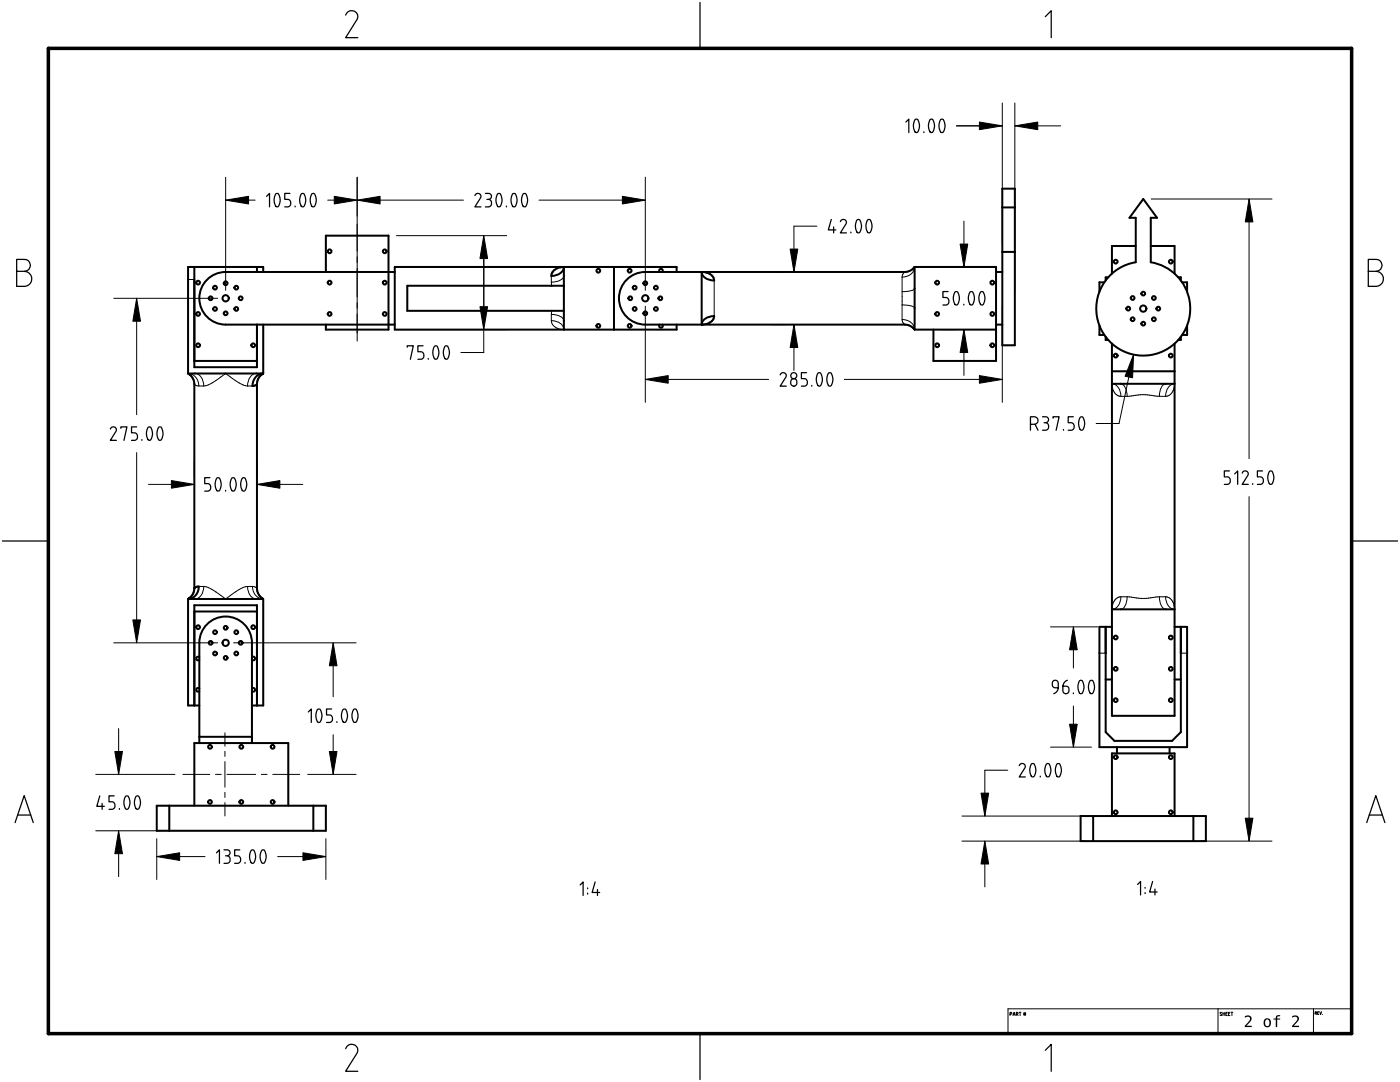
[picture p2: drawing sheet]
<svg xmlns="http://www.w3.org/2000/svg" width="279mm" height="216mm" viewBox="0 0 279 216" stroke-linecap="round" stroke-linejoin="round" font-family="sans-serif">
<g fill="none" stroke="#000" stroke-width=".4">
<path d="M228.2 39.7l2.7 3.8h-1.2v8.8a9.4 9.4 0 0 1 6.3 14.4 9.4 9.4 0 0 1-15.7 0 9.4 9.4 0 0 1 6.4-14.4v-8.8h-1.3zM38.8 53.3v20h12.5v-8.5M51.3 53.3v1M52.5 54.3v-1h-15v21.2h15M65 54.3v-7.3h12.5v18.8h-12.5v-1M78.8 54.3h-33.8a5.2 5.2 0 0 0-5.2 5.2 5.2 5.2 0 0 0 5.2 5.3h33.8M110.5 54a2.81 2.81 0 0 1 2-.7 2.24 2.24 0 0 1-2.5 1.8l.2-.6zM112.5 53.3h.1M112.5 57h-31.2v5h31.2M112.5 53.3v12.5M122.5 53.3v12.5M131.6 54.3a.38 .38 0 0 1 0-.5 .38 .38 0 0 1 .6 0 .38 .38 0 0 1 0 .5"/>
<path d="M135 54.3v-1h-56.2v12.5h56.2v-1M140 54.3v10.5M140 54.3a2.26 2.26 0 0 1 2.5 1.7 2.21 2.21 0 0 1-2.5-1.7zM140 54.3h.1M182.4 53.4a2.51 2.51 0 0 1-1.9 .9h-51.7a5.2 5.2 0 0 0-5.3 5.2 5.2 5.2 0 0 0 5.3 5.3h51.7a2.49 2.49 0 0 1 2 .9M182.5 53.3l-.1 .1M182.5 53.3h16.3v18.7h-12.5v-6.2M182.5 53.3v12.5M198.8 54.3h1.2M200 50.3v18.6h2.5v-18.6M200 50.3v-12.7h2.5v12.7M200 41.4h2.5"/>
<path d="M200 50.3h2.5M220.4 56.3h-1v1.9M221.2 55.3h-.5v.7M226.7 49.1h-4.8v5.5M229.7 49.1h4.7v5.5M235.1 55.3h.6v.7M235.9 56.3h1v1.9M37.6 74.5v.1M37.6 74.6a2.5 2.5 0 0 1 1.2 2.1v40.7M38.8 72h12.5M51.3 76.7h.1M51.3 76.7v40.7a2.49 2.49 0 0 0 1.2 2.1"/>
<path d="M52.3 74.7a2.5 2.5 0 0 0-1 2M52.4 74.6l-.1 .1M52.4 74.6h.1M52.5 74.6h-.1M52.5 74.5v.1M52.5 74.5l-.1 .1M52.5 74.5a2.31 2.31 0 0 0-2.1 2.5l.9-.3M52.5 64.8v9.7M131.6 64.8a.38 .38 0 0 0 0 .5 .38 .38 0 0 0 .6 0 .38 .38 0 0 0 0-.5M140 64.8h.1M140.4 63.9a2.88 2.88 0 0 1 2.1-.8 2.21 2.21 0 0 1-2.5 1.7zM182.5 65.8h16.3"/>
<path d="M198.8 64.8h1.2M219.4 64.9v1.9h1M220.7 67.2v.6h.5M221.9 68.6v74.2h12.5v-74.2M221.9 76.6h12.5M221.9 74.1h12.5M235.7 67.2v.6h-.6M236.9 64.9v1.9h-1M37.5 119.5h15v21.3h-2.2M37.5 119.5v21.3h2.3M37.6 119.5h.1M38.8 117.4h.1"/>
<path d="M38.8 117.4l.9-.4a2.37 2.37 0 0 1-2.2 2.5M38.8 117.4a2.49 2.49 0 0 1-1.2 2.1M52.5 119.5h.1M38.8 122h12.5M39.8 131.1a.38 .38 0 0 0-.5 0 .38 .38 0 0 0 0 .6 .38 .38 0 0 0 .5 0M39.8 137.4a.38 .38 0 0 0-.5 0 .38 .38 0 0 0 0 .5 .38 .38 0 0 0 .5 0M50.3 131.1a.38 .38 0 0 1 .5 0 .38 .38 0 0 1 0 .6 .38 .38 0 0 1-.5 0M50.3 137.4a.38 .38 0 0 1 .5 0 .38 .38 0 0 1 0 .5 .38 .38 0 0 1-.5 0M220.7 125.1v21l1.7 1.7h11.5l1.8-1.7v-21M220.7 135.6h1.2M221.9 121.6h12.5M221.9 125.1h-2.5v24h17.5v-24h-2.5"/>
<path d="M234.4 135.6h1.3M38.8 140.8v-20h12.5v20M39.8 148.3v-20a5.3 5.3 0 0 1 5.2-5.3 5.3 5.3 0 0 1 5.3 5.3v20M39.8 147h10.5M222.9 149.1v1.2M233.4 149.1v1.2M31.3 160.8h33.7v5h-33.7zM33.8 160.8v5M38.8 160.8v-12.5h18.7v12.5M62.5 160.8v5M215.7 162.8h25v5h-25zM218.2 162.8v5"/>
<path d="M221.9 162.8v-12.5h12.5v12.5M238.2 162.8v5"/>
<circle cx="39.5" cy="56.4" r=".38"/>
<circle cx="42" cy="59.5" r=".38"/>
<circle cx="42.9" cy="57.4" r=".38"/>
<circle cx="45" cy="59.5" r=".63"/>
<circle cx="45" cy="56.5" r=".38"/>
<circle cx="47.2" cy="57.4" r=".38"/>
<circle cx="48" cy="59.5" r=".37"/>
<circle cx="65.8" cy="50.1" r=".37"/>
<circle cx="65.8" cy="56.4" r=".37"/>
<circle cx="76.8" cy="56.4" r=".38"/>
<circle cx="76.8" cy="50.1" r=".38"/>
<circle cx="119.4" cy="54" r=".38"/>
<circle cx="125.7" cy="54" r=".37"/>
<circle cx="125.8" cy="59.5" r=".38"/>
<circle cx="126.7" cy="57.4" r=".37"/>
<circle cx="128.8" cy="59.5" r=".63"/>
<circle cx="128.8" cy="56.5" r=".37"/>
<circle cx="130.9" cy="57.4" r=".37"/>
<circle cx="131.8" cy="59.5" r=".38"/>
<circle cx="187" cy="56.4" r=".38"/>
<circle cx="198" cy="56.4" r=".38"/>
<circle cx="222.7" cy="52.2" r=".38"/>
<circle cx="226" cy="59.5" r=".38"/>
<circle cx="228.2" cy="58.6" r=".38"/>
<circle cx="230.3" cy="59.5" r=".38"/>
<circle cx="233.7" cy="52.2" r=".38"/>
<circle cx="39.5" cy="68.9" r=".37"/>
<circle cx="39.5" cy="62.6" r=".38"/>
<circle cx="42.9" cy="61.6" r=".38"/>
<circle cx="45" cy="62.5" r=".38"/>
<circle cx="47.2" cy="61.6" r=".38"/>
<circle cx="50.5" cy="68.9" r=".38"/>
<circle cx="65.8" cy="62.6" r=".37"/>
<circle cx="76.8" cy="62.6" r=".38"/>
<circle cx="119.4" cy="65" r=".38"/>
<circle cx="125.7" cy="65" r=".37"/>
<circle cx="126.7" cy="61.6" r=".37"/>
<circle cx="128.8" cy="62.5" r=".37"/>
<circle cx="130.9" cy="61.6" r=".37"/>
<circle cx="187" cy="62.6" r=".38"/>
<circle cx="187" cy="68.9" r=".38"/>
<circle cx="198" cy="68.9" r=".38"/>
<circle cx="198" cy="62.6" r=".38"/>
<circle cx="222.7" cy="71" r=".38"/>
<circle cx="225.2" cy="61.6" r=".37"/>
<circle cx="226" cy="63.7" r=".38"/>
<circle cx="228.2" cy="61.6" r=".62"/>
<circle cx="228.2" cy="64.6" r=".38"/>
<circle cx="230.3" cy="63.7" r=".38"/>
<circle cx="231.2" cy="61.6" r=".38"/>
<circle cx="233.7" cy="71" r=".38"/>
<circle cx="39.5" cy="125.1" r=".38"/>
<circle cx="42" cy="128.3" r=".38"/>
<circle cx="42.9" cy="130.4" r=".38"/>
<circle cx="42.9" cy="126.1" r=".38"/>
<circle cx="45" cy="128.3" r=".63"/>
<circle cx="45" cy="125.3" r=".38"/>
<circle cx="45" cy="131.3" r=".38"/>
<circle cx="47.2" cy="130.4" r=".38"/>
<circle cx="47.2" cy="126.1" r=".38"/>
<circle cx="48" cy="128.3" r=".38"/>
<circle cx="50.5" cy="125.1" r=".38"/>
<circle cx="222.7" cy="133.5" r=".38"/>
<circle cx="222.7" cy="127.2" r=".38"/>
<circle cx="222.7" cy="139.7" r=".38"/>
<circle cx="233.7" cy="133.5" r=".38"/>
<circle cx="233.7" cy="127.2" r=".38"/>
<circle cx="233.7" cy="139.7" r=".38"/>
<circle cx="41.9" cy="149" r=".38"/>
<circle cx="48.2" cy="149" r=".37"/>
<circle cx="54.4" cy="149" r=".37"/>
<circle cx="222.7" cy="151.1" r=".38"/>
<circle cx="233.7" cy="151.1" r=".38"/>
<circle cx="41.9" cy="160" r=".38"/>
<circle cx="48.2" cy="160" r=".38"/>
<circle cx="54.4" cy="160" r=".38"/>
<circle cx="222.7" cy="162.1" r=".38"/>
<circle cx="233.7" cy="162.1" r=".38"/>
</g>
<g fill="none" stroke="#000" stroke-width=".2">
<path d="M37.5 55.8h1.3M110 55.1v1.2M110 56.3l.1 .7M112.5 55a2.23 2.23 0 0 1-2.5 1.3M142.5 56v7.1M180 55.3v2.9M180 58.2v2.6M180.5 54.3l-.3 .4-.2 .6M180.5 54.3h.1M182.5 57.6a3 3 0 0 1-2.5 .6M182.5 53.3a2.3 2.3 0 0 1-2.5 2M37.5 74.5a2.31 2.31 0 0 1 2.2 2.5"/>
<path d="M38.8 76.7l.9 .3M38.9 74.5a2.23 2.23 0 0 1 1.8 2.5M39.7 77h1M45 74.5h.1M45 74.5l-.1 .1a10.4 10.4 0 0 1-4.2 2.4M45 74.5l.2 .1a10.4 10.4 0 0 0 4.2 2.4M49.4 77h1M51.2 74.5a2.23 2.23 0 0 0-1.8 2.5M110 64a2.24 2.24 0 0 1 2.5 1.8M110 62.7v1.3M110 62.7a2.23 2.23 0 0 1 2.5 1.3M110 64a2.24 2.24 0 0 0 2.5 1.8"/>
<path d="M110.1 62l-.1 .7M112.5 65.8h.1M180 63.8a2.3 2.3 0 0 1 2.5 2M180 60.8l1.3 .1a1.4 1.4 0 0 1 1.2 .6M180 60.8v3M180 63.8l.1 .4 .4 .5M180.5 64.7v.1M221.9 76.6a2.24 2.24 0 0 1 1.8 2.5M221.9 76.6a2.19 2.19 0 0 0 1.8 2.5M221.9 76.6h.1M223.7 76.6a2.23 2.23 0 0 1 1.2 2.5M223.7 79.1h1.2"/>
<path d="M224.9 79.1l3.2-.4 3.3 .4M231.4 79.1h1.2M232.7 76.6a2.23 2.23 0 0 0-1.3 2.5M233.5 76.9l.9-.3a2.2 2.2 0 0 1-1.8 2.5 2.8 2.8 0 0 1 .9-2.2zM234.4 76.6h.1M39.7 117h1M40.7 117a11.5 11.5 0 0 1 4.3 2.5l.2-.1a10.4 10.4 0 0 1 4.2-2.4M40.7 117a2.23 2.23 0 0 1-1.8 2.5M49.4 117h1M49.4 117a2.23 2.23 0 0 0 1.8 2.5M50.4 117l.9 .4M50.4 117a2.37 2.37 0 0 0 2.1 2.5"/>
<path d="M223.7 119.1h1.2M223.7 119.1a2.2 2.2 0 0 0-1.8 2.5M223.7 119.1a2.24 2.24 0 0 1-1.8 2.5M224.9 119.1a2.23 2.23 0 0 1-1.2 2.5M231.4 119.1l-3.2 .3-3.3-.3M231.4 119.1a2.23 2.23 0 0 0 1.3 2.5M231.4 119.1h1.2a2.19 2.19 0 0 1 1.8 2.5M232.6 119.1a2.24 2.24 0 0 0 1.8 2.5M219.4 130.3h1.3M221.9 121.6h.1M234.4 121.6h.1M235.7 130.3h1.2"/>
</g>
<path d="M9.7 9.7h260v196.5h-260z" fill="none" stroke="#000" stroke-width=".7"/>
<g fill="none" stroke="#000" stroke-width=".25">
<path d="M69 3a1.23 1.23 0 0 1 1.6-.8 1.23 1.23 0 0 1 .7 1.6l-2.3 3.7h2.4M139.7 .5v9.2M208.6 3.3l1.2-1.2v5.4M3.3 54.1h1.6a1.19 1.19 0 0 0 1.2-1.1 1.19 1.19 0 0 0-1.2-1.2h-1.6v5.3h1.7a1.51 1.51 0 0 0 1.3-1.5 1.51 1.51 0 0 0-1.4-1.5M273.1 54.1h1.5a1.19 1.19 0 0 0 1.2-1.1 1.19 1.19 0 0 0-1.2-1.2h-1.5v5.3h1.7a1.51 1.51 0 0 0 1.3-1.5 1.51 1.51 0 0 0-1.5-1.5M.5 108h9.2M269.7 108h9.2M3 164.1l1.8-5.3 1.8 5.3M3.5 162.6h2.6M272.8 164.1l1.8-5.3 1.8 5.3M273.3 162.6h2.6M69 209.3a1.23 1.23 0 0 1 1.6-.9 1.23 1.23 0 0 1 .7 1.7l-2.3 3.7h2.4"/>
<path d="M139.7 206.2v9.2M208.6 209.6l1.2-1.2v5.4"/>
</g>
<g fill="none" stroke="#000" stroke-width=".2">
<path d="M201.6 202.4l.3-.1v-.2l-.3-.1v.6M202.2 202.6l.2-.6 .2 .6M202.2 202.5h.3M202.8 202.4l.3-.1v-.2l-.3-.1v.6M203 202.3l.2 .3M203.4 202h.4M203.6 202v.6M204.3 202.4h.4M204.3 202.2h.4M204.4 202v.6M204.6 202v.6M243.1 201.3v4.9"/>
<path d="M243.8 202h-.2l-.1 .1 .3 .5h-.3M244.1 202v.6M244.1 202.3h.3M244.4 202v.6M244.7 202.3h.2M244.9 202h-.2v.6h.2M245.2 202.3h.2M245.5 202h-.3v.6h.3M245.7 202h.3M245.9 202v.6M262.1 201.3v4.9M262.5 202.2l.2-.1v-.2h-.2v.5"/>
<path d="M262.6 202.2l.2 .2M263 202.1h.1M263.2 201.9h-.2v.5h.2M263.4 201.9l.2 .5 .1-.5M263.9 202.4h.1M269.7 201.3h-68.5v4.9"/>
</g>
<g fill="#000">
<path d="M248.4 202.8a.81 .81 0 0 1 1.3 .1 .81 .81 0 0 1-.4 1.2l-.5 .6h1v.2h-1.4v-.2a2 2 0 0 0 1-1.7 .67 .67 0 0 0-1 .1zM254.2 203.2h.4a.51 .51 0 0 1 .5-.6h.4v.2h-.5l-.1 .4h.6v.2h-.6v1.5h-.3v-1.5h-.4zM257.9 202.8a.81 .81 0 0 1 1.2 .1 .81 .81 0 0 1-.3 1.2l-.6 .6h1.1v.2h-1.4v-.2a2 2 0 0 0 1-1.7 .67 .67 0 0 0-1 .1z"/>
<path d="M252.4 203.4a.86 .86 0 0 1 1.3 .5 .86 .86 0 0 1-1 1.1 .99 .99 0 0 1-.3-1.6zM252.6 203.5l-.1 .4a.5 .5 0 0 0 .1 .7 .5 .5 0 0 0 .6 0l.1-.4a.51 .51 0 0 0 0-.6 .51 .51 0 0 0-.7-.1z"/>
</g>
<g fill="none" stroke="#000" stroke-width=".25">
<path d="M53.2 39.2l.6-.6v2.7M55 38.7l.3-.1a1.69 1.69 0 0 1 .5 2.2l-.2 .3a.36 .36 0 0 1-.6 0l-.1-.3a2.42 2.42 0 0 1 .1-2.1zM57.9 38.6h-1.1v1.2h.7a.78 .78 0 0 1 .5 .7 .78 .78 0 0 1-.5 .8h-.7M60.1 38.7l.3-.1a1.69 1.69 0 0 1 .5 2.2l-.2 .3a.36 .36 0 0 1-.6 0l-.1-.3a2.42 2.42 0 0 1 .1-2.1zM62.2 38.7l.3-.1a1.69 1.69 0 0 1 .5 2.2l-.2 .3a.36 .36 0 0 1-.6 0l-.1-.3a2.42 2.42 0 0 1 .1-2.1zM94.8 39a.61 .61 0 0 1 .8-.4 .61 .61 0 0 1 .3 .8l-1.1 1.9h1.2M96.9 38.6h.6a.6 .6 0 0 1 .6 .5 .6 .6 0 0 1-.5 .7h-.4M97.6 39.8a.77 .77 0 0 1 .5 .8 .77 .77 0 0 1-.6 .7h-.6M99.3 38.7l.3-.1a1.69 1.69 0 0 1 .4 2.2l-.1 .3a.36 .36 0 0 1-.6 0l-.1-.3a2.42 2.42 0 0 1 .1-2.1zM102.3 38.7l.3-.1a1.69 1.69 0 0 1 .4 2.2l-.1 .3a.36 .36 0 0 1-.6 0l-.1-.3a2.42 2.42 0 0 1 .1-2.1zM104.4 38.7l.3-.1a1.69 1.69 0 0 1 .4 2.2l-.1 .3a.36 .36 0 0 1-.6 0l-.1-.3a2.42 2.42 0 0 1 .1-2.1zM180.8 24.4l.6-.6v2.7"/>
<path d="M182.6 23.9l.3-.1a1.69 1.69 0 0 1 .4 2.2l-.1 .3a.36 .36 0 0 1-.6 0l-.1-.3a2.42 2.42 0 0 1 .1-2.1zM184.4 26.3v.2M185.6 23.9l.3-.1a1.69 1.69 0 0 1 .4 2.2l-.1 .3a.36 .36 0 0 1-.6 0l-.1-.3a2.42 2.42 0 0 1 .1-2.1zM187.7 23.9l.3-.1a1.69 1.69 0 0 1 .4 2.2l-.1 .3a.36 .36 0 0 1-.6 0l-.1-.3a2.42 2.42 0 0 1 .1-2.1zM58.9 41.1v.2M101.1 41.1v.2M165.9 43.8l-.6 2.1h1.5M166.4 45.3v1.2M167.7 44.2a.61 .61 0 0 1 .8-.4 .61 .61 0 0 1 .4 .8l-1.2 1.9h1.2M169.8 46.3v.2M171 43.9l.3-.1a1.7 1.7 0 0 1 .5 2.2l-.2 .3a.36 .36 0 0 1-.6 0l-.1-.3a2.42 2.42 0 0 1 .1-2.1zM173.1 43.9l.3-.1a1.7 1.7 0 0 1 .5 2.2l-.2 .3a.36 .36 0 0 1-.6 0l-.1-.3a2.42 2.42 0 0 1 .1-2.1z"/>
<path d="M189.2 58.2h-1v1.2h.6a.78 .78 0 0 1 .6 .7 .78 .78 0 0 1-.6 .8h-.6M190.6 58.3l.3-.1a1.69 1.69 0 0 1 .4 2.2l-.1 .3a.36 .36 0 0 1-.6 0l-.2-.3a2.42 2.42 0 0 1 .2-2.1zM193.6 58.3l.3-.1a1.69 1.69 0 0 1 .4 2.2l-.1 .3a.36 .36 0 0 1-.6 0l-.2-.3a2.42 2.42 0 0 1 .2-2.1zM195.7 58.3l.3-.1a1.69 1.69 0 0 1 .4 2.2l-.1 .3a.36 .36 0 0 1-.6 0l-.2-.3a2.42 2.42 0 0 1 .2-2.1zM81.3 69.3v-.3h1.2l-.6 2.7M84.4 69h-1v1.2h.7a.78 .78 0 0 1 .5 .7 .78 .78 0 0 1-.6 .8h-.6M85.5 71.5v.2M86.7 69.1l.3-.1a1.69 1.69 0 0 1 .4 2.2l-.1 .3a.36 .36 0 0 1-.6 0l-.1-.3a2.42 2.42 0 0 1 .1-2.1zM88.8 69.1l.3-.1a1.69 1.69 0 0 1 .4 2.2l-.1 .3a.36 .36 0 0 1-.6 0l-.1-.3a2.42 2.42 0 0 1 .1-2.1zM155.7 74.8a.61 .61 0 0 1 .8-.4 .61 .61 0 0 1 .4 .8l-1.2 1.9h1.2M158 74.6a.68 .68 0 0 0-.1 .7 .68 .68 0 0 0 .8 .3l.1 .1a.93 .93 0 0 1 0 1.2l-.4 .2a.82 .82 0 0 1-.6-1 .82 .82 0 0 1 1-.6 .61 .61 0 0 0 .1-.9 .61 .61 0 0 0-.9 0zM161 74.4h-1.1v1.2h.7a.78 .78 0 0 1 .6 .7 .78 .78 0 0 1-.6 .8h-.7"/>
<path d="M162 76.9v.2M163.2 74.5l.3-.1a1.69 1.69 0 0 1 .5 2.2l-.2 .3a.36 .36 0 0 1-.6 0l-.1-.3a2.42 2.42 0 0 1 .1-2.1zM165.3 74.5l.3-.1a1.69 1.69 0 0 1 .5 2.2l-.2 .3a.36 .36 0 0 1-.6 0l-.1-.3a2.42 2.42 0 0 1 .1-2.1zM192.3 60.7v.2M22 85.6a.61 .61 0 0 1 .8-.4 .61 .61 0 0 1 .4 .8l-1.2 1.9h1.2M24.1 85.5v-.3h1.2l-.6 2.7M27.3 85.2h-1.1v1.2h.7a.78 .78 0 0 1 .6 .7 .78 .78 0 0 1-.6 .8h-.7M28.3 87.7v.2M29.5 85.3l.3-.1a1.69 1.69 0 0 1 .5 2.2l-.2 .3a.36 .36 0 0 1-.6 0l-.1-.3a2.42 2.42 0 0 1 .1-2.1zM31.6 85.3l.3-.1a1.7 1.7 0 0 1 .5 2.2l-.2 .3a.36 .36 0 0 1-.6 0l-.1-.3a2.41 2.41 0 0 1 .1-2.1zM41.9 95.3h-1v1.2h.6a.78 .78 0 0 1 .6 .8 .78 .78 0 0 1-.6 .7h-.6M43.2 95.4l.3-.1a1.69 1.69 0 0 1 .5 2.2l-.2 .3a.36 .36 0 0 1-.6 0l-.1-.2a2.42 2.42 0 0 1 .1-2.2z"/>
<path d="M45 97.8v.2M46.2 95.4l.3-.1a1.69 1.69 0 0 1 .5 2.2l-.2 .3a.36 .36 0 0 1-.6 0l-.1-.2a2.42 2.42 0 0 1 .1-2.2zM48.3 95.4l.3-.1a1.69 1.69 0 0 1 .5 2.2l-.2 .3a.36 .36 0 0 1-.6 0l-.1-.2a2.42 2.42 0 0 1 .1-2.2zM205.6 84.7h.9a.75 .75 0 0 0 .7-.8 .75 .75 0 0 0-.8-.7h-.8v2.6M206.6 84.6l.6 1.2M208 83.2h.7a.6 .6 0 0 1 .6 .5 .6 .6 0 0 1-.5 .6h-.4M208.7 84.3a.77 .77 0 0 1 .6 .8 .77 .77 0 0 1-.7 .7h-.6M210.1 83.4v-.2h1.3l-.6 2.6M212.3 85.7v.1M214.2 83.2h-1v1.1h.6a.78 .78 0 0 1 .6 .8 .78 .78 0 0 1-.6 .7h-.6M215.6 83.3l.3-.1a1.69 1.69 0 0 1 .4 2.1l-.1 .4a.36 .36 0 0 1-.6 0l-.2-.3a2.42 2.42 0 0 1 .2-2.1zM245.4 94h-1.1v1.2h.7a.78 .78 0 0 1 .6 .7 .78 .78 0 0 1-.6 .8h-.7"/>
<path d="M246.4 94.6l.6-.6v2.7M247.9 94.4a.61 .61 0 0 1 .8-.4 .61 .61 0 0 1 .4 .8l-1.2 1.9h1.2M250 96.5v.2M252 94h-1.1v1.2h.7a.78 .78 0 0 1 .6 .7 .78 .78 0 0 1-.6 .8h-.7M253.3 94.1l.3-.1a1.69 1.69 0 0 1 .5 2.2l-.2 .3a.36 .36 0 0 1-.6 0l-.1-.3a2.42 2.42 0 0 1 .1-2.1zM211.2 137.2h-.7a.74 .74 0 0 1-.6-.9 .74 .74 0 0 1 1-.5l.1 .1a1.83 1.83 0 0 1 .1 1.7l-.2 .4-.6 .4M213 135.7a1.71 1.71 0 0 0-.9 2.3 .61 .61 0 0 0 .7 .4 .61 .61 0 0 0 .5-.5v-.6l-.2-.2-1-.2M214.2 138.3v.1M215.4 135.9l.3-.2a1.69 1.69 0 0 1 .5 2.2l-.2 .4a.36 .36 0 0 1-.6 0l-.1-.3a2.41 2.41 0 0 1 .1-2.1zM217.5 135.9l.3-.2a1.69 1.69 0 0 1 .5 2.2l-.2 .4a.36 .36 0 0 1-.6 0l-.1-.3a2.42 2.42 0 0 1 .1-2.1zM19.9 158.8l-.6 2.1h1.5M22.8 158.8h-1v1.2h.6a.78 .78 0 0 1 .6 .8 .78 .78 0 0 1-.6 .7h-.6"/>
<path d="M25 158.9l.3-.1a1.69 1.69 0 0 1 .5 2.2l-.2 .3a.36 .36 0 0 1-.6 0l-.1-.2a2.42 2.42 0 0 1 .1-2.2zM27.1 158.9l.3-.1a1.69 1.69 0 0 1 .5 2.2l-.2 .3a.36 .36 0 0 1-.6 0l-.1-.2a2.42 2.42 0 0 1 .1-2.2zM61.5 142.1l.6-.6v2.7M63.3 141.6l.4-.1a1.69 1.69 0 0 1 .4 2.2l-.2 .3a.36 .36 0 0 1-.6 0l-.1-.3a2.42 2.42 0 0 1 .1-2.1zM66.2 141.5h-1v1.2h.6a.78 .78 0 0 1 .6 .7 .78 .78 0 0 1-.6 .8h-.6M67.2 144v.2M68.4 141.6l.4-.1a1.69 1.69 0 0 1 .4 2.2l-.2 .3a.36 .36 0 0 1-.6 0l-.1-.3a2.42 2.42 0 0 1 .1-2.1zM70.5 141.6l.4-.1a1.7 1.7 0 0 1 .4 2.2l-.2 .3a.36 .36 0 0 1-.6 0l-.1-.3a2.42 2.42 0 0 1 .1-2.1zM203.4 152.8a.61 .61 0 0 1 .8-.4 .61 .61 0 0 1 .4 .8l-1.2 1.8h1.2M205.8 152.5l.3-.2a1.69 1.69 0 0 1 .5 2.2l-.2 .4a.36 .36 0 0 1-.6 0l-.1-.3a2.42 2.42 0 0 1 .1-2.1zM207.6 154.9v.1M208.8 152.5l.3-.2a1.69 1.69 0 0 1 .5 2.2l-.2 .4a.36 .36 0 0 1-.6 0l-.1-.3a2.42 2.42 0 0 1 .1-2.1z"/>
<path d="M210.9 152.5l.3-.2a1.69 1.69 0 0 1 .5 2.2l-.2 .4a.36 .36 0 0 1-.6 0l-.1-.3a2.42 2.42 0 0 1 .1-2.1zM20.4 160.3v1.2M23.8 161.3v.2M43.2 170.2l.6-.6v2.7M44.7 169.6h.6a.6 .6 0 0 1 .6 .5 .6 .6 0 0 1-.5 .7h-.4M45.4 170.8a.77 .77 0 0 1 .5 .8 .77 .77 0 0 1-.6 .7h-.6M47.9 169.6h-1.1v1.2h.7a.78 .78 0 0 1 .5 .7 .78 .78 0 0 1-.5 .8h-.7M48.9 172.1v.2M50.1 169.7l.3-.1a1.69 1.69 0 0 1 .5 2.2l-.2 .3a.36 .36 0 0 1-.6 0l-.1-.3a2.42 2.42 0 0 1 .1-2.1zM52.2 169.7l.3-.1a1.69 1.69 0 0 1 .5 2.2l-.2 .3a.36 .36 0 0 1-.6 0l-.1-.3a2.42 2.42 0 0 1 .1-2.1zM115.8 176.6l.6-.6v2.7M117.3 177.2v.1"/>
<path d="M117.3 178.2v.2M118.8 176l-.6 2.1h1.5M119.2 177.5v1.2M227 176.5l.6-.6v2.7M228.5 177.1v.1M228.5 178.1v.2M230 175.9l-.6 2.1h1.5M230.5 177.4v1.2"/>
</g>
<g fill="none" stroke="#000" stroke-width=".2">
<path d="M45 35.4v22.5M49.6 39.9h1.3M65.4 39.9h1.3M71.3 35.4v31.1M75.9 39.9h16.6M107.6 39.9h16.6M128.8 35.4v22.5M190.9 25.1h9.1M200 20.5v28.2M202.5 20.5v37.4M207.1 25.1h4.6M229.7 39.7h24.2"/>
<path d="M22.7 59.5h20.7M79.1 47h22M96.5 51.6v9.6M153.9 54.3h3M163 45.1h-4.5v9.2M187.8 53.3h3M192.4 44.1v4.6M249.3 44.3v47.2M27.3 64.1v18.6M79.1 65.8h22M96.5 65.8v4.5h-4.5M128.8 61.1v19.2"/>
<path d="M133.4 75.7h20M153.9 64.8h3M158.5 69.3v4.6M168.5 75.7h27M187.8 65.8h3M192.4 70.3v4.6M200 61.1v19.2M225.3 75.2l-2 9.3h-4.5M27.3 90.3v33.4M29.6 96.7h4.6M38.8 92.1v3M51.3 92.1v3"/>
<path d="M55.9 96.7h4.5M249.3 99.1v64.2M22.7 128.3h20.7M46.6 128.3h24.5M66.5 132.8v6.2M209.6 125.1h9.5M214.2 129.7v3.6M19.1 154.5h15.8M23.7 145.4v4.5M61.4 154.5h9.7M66.5 146.6v3.3M201.1 153.7h-4.6v9.1"/>
<path d="M209.6 149.1h8.2M214.2 140.9v3.6M19.1 165.8h13.1M23.7 170.3v4.6M31.3 167.4v8.1M35.9 170.9h5M55.4 170.9h5.1M65 167.4v8.1M192 167.8h24.6M192 162.8h24.6M196.5 172.4v4.6M239.7 167.8h14.2"/>
</g>
<g fill="#000" stroke="#000" stroke-width=".2">
<path d="M45 39.9l4.6-.7v1.5zM71.3 39.9l4.6-.7v1.5zM195.5 24.4l4.5 .7-4.5 .8zM202.5 25.1l4.6-.7v1.5zM66.7 39.2l4.6 .7-4.6 .8zM96.5 47l.8 4.6h-1.5zM124.2 39.2l4.6 .7-4.6 .8zM157.7 49.7h1.5l-.7 4.6zM191.6 48.7h1.5l-.7 4.6zM249.3 39.7l.7 4.6h-1.5zM27.3 59.5l.7 4.6h-1.5zM95.8 61.2h1.5l-.8 4.6z"/>
<path d="M128.8 75.7l4.6-.8v1.6zM158.5 64.8l.7 4.5h-1.5zM192.4 65.8l.7 4.5h-1.5zM195.5 74.9l4.5 .8-4.5 .8zM226.2 70.8l-.2 4.6-1.5-.3zM34.2 95.9l4.6 .8-4.6 .7zM51.3 96.7l4.6-.8v1.5zM26.5 123.7h1.5l-.7 4.6zM66.5 128.3l.8 4.5h-1.6zM214.2 125.1l.8 4.6h-1.5zM22.9 149.9h1.5l-.7 4.6zM65.7 149.9h1.6l-.8 4.6z"/>
<path d="M195.8 158.3h1.5l-.8 4.5zM213.5 144.5h1.5l-.8 4.6zM23.7 165.8l.7 4.5h-1.5zM31.3 170.9l4.6-.7v1.5zM60.5 170.2l4.5 .7-4.5 .8zM196.5 167.8l.8 4.6h-1.5zM248.5 163.3h1.5l-.7 4.5z"/>
</g>
<g fill="none" stroke="#000" stroke-width=".2">
<path d="M71.3 44.7v5.4M71.3 51.3v1.1M71.3 53.5v5.8M71.3 60.4v1.1M71.3 62.7v5.4M36.5 154.5h5.4M43 154.5h1.2M44.9 146.2v2.7M44.9 149.9v1M44.9 152v5.1M44.9 158.1v1M45.3 154.5h5.7"/>
<path d="M52.2 154.5h1.1M54.4 154.5h5.4M44.9 160.1v2.7"/>
</g>
</svg>
